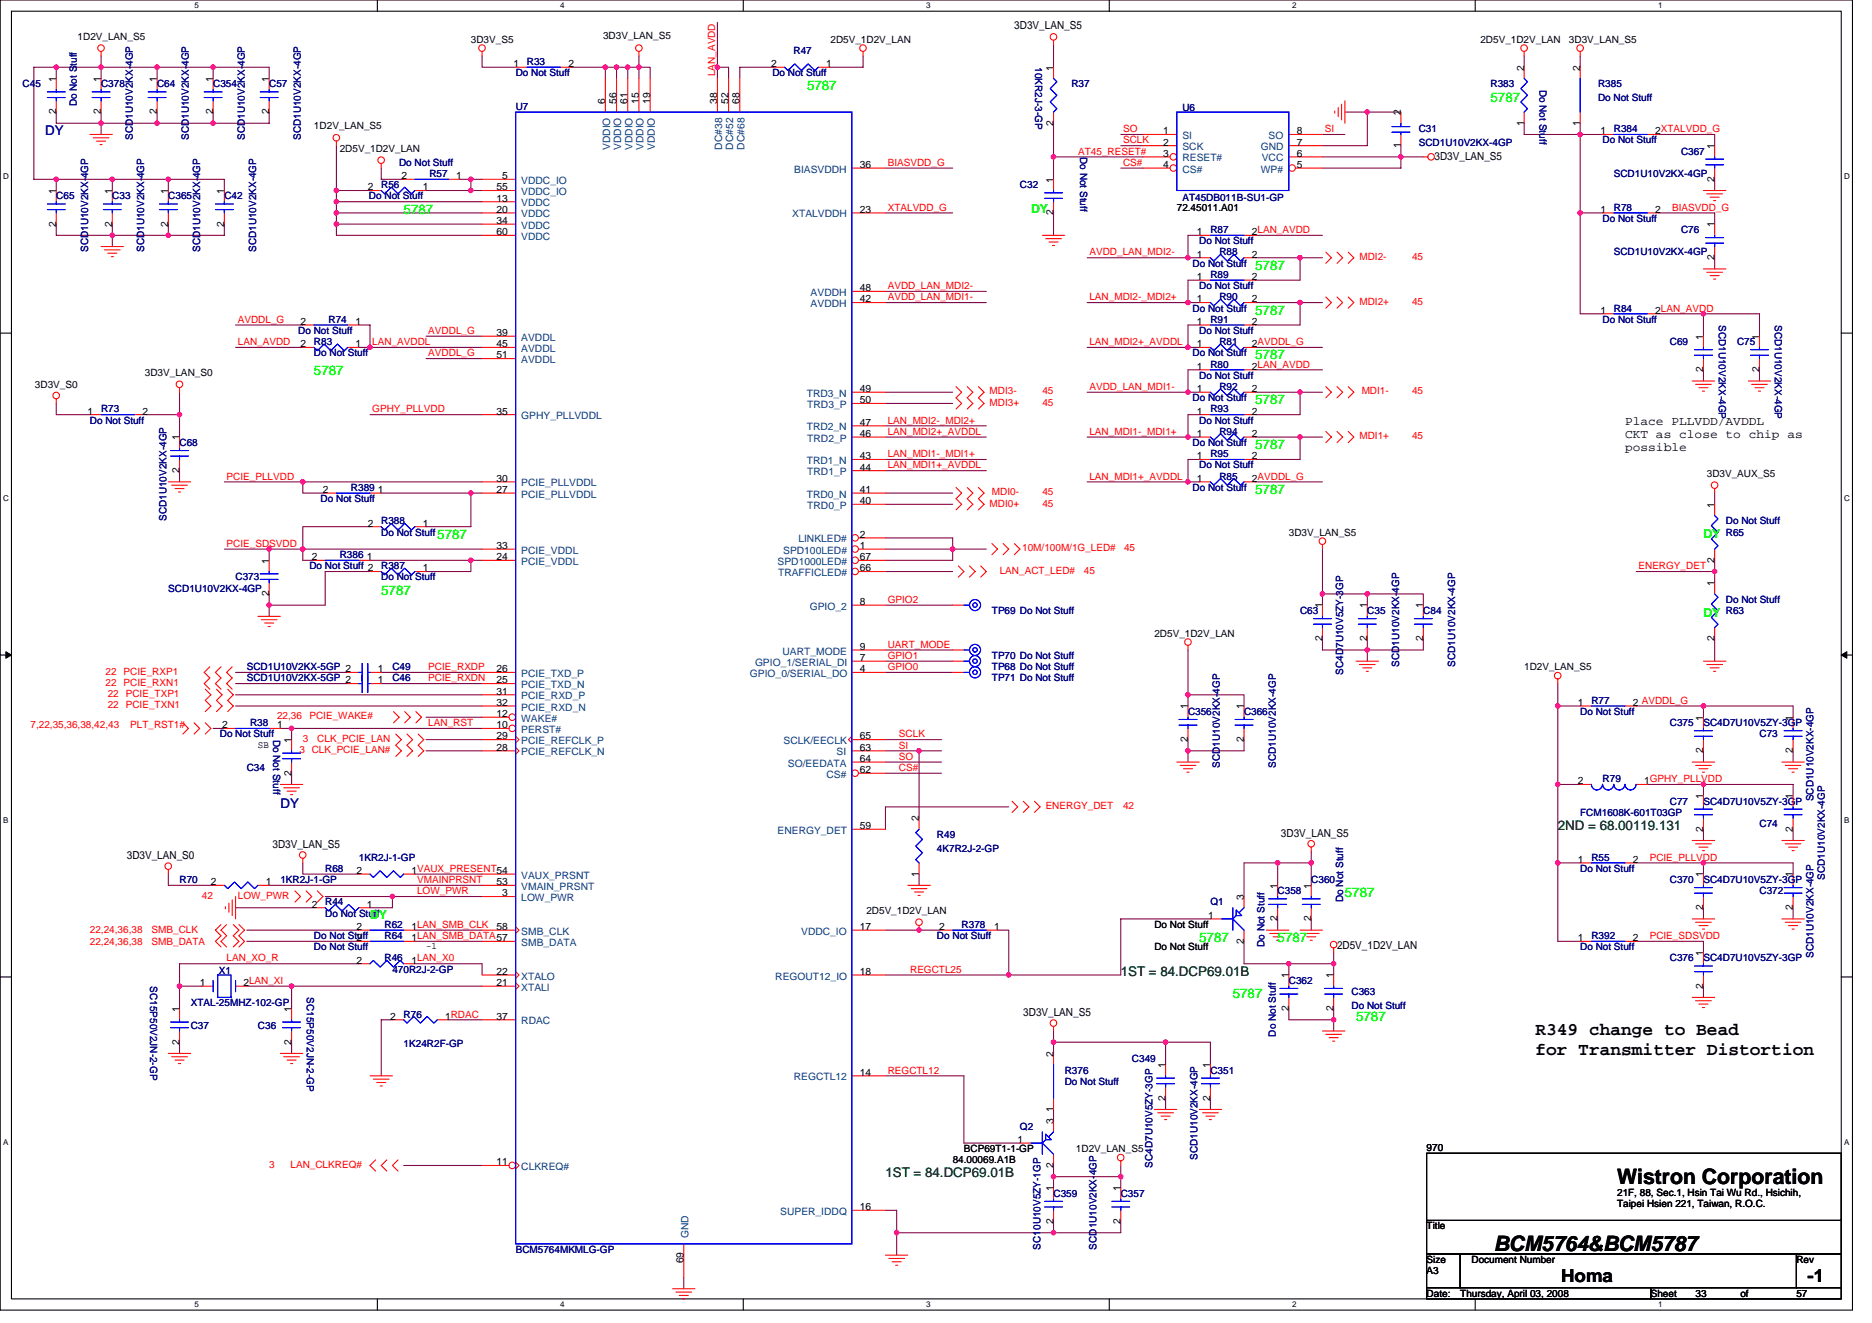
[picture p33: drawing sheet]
<svg xmlns="http://www.w3.org/2000/svg" width="297mm" height="210mm" viewBox="0 0 297 210" stroke-linecap="round" stroke-linejoin="round" font-family="sans-serif">
<defs><g id="words">
<g font-size="3.4">
<text x="256.6" y="187.9">Wistron Corporation</text>
<text x="237" y="198.5">BCM5764&amp;BCM5787</text>
</g>
<g font-size="2.8">
<text x="243.6" y="164.1">R349 change to Bead</text>
<text x="243.6" y="167.3">for Transmitter Distortion</text>
<text x="247.7" y="203.4">Homa</text>
<text x="286.8" y="203.4">-1</text>
</g>
<g font-size="2.1" fill="#0f0">
<text x="128.1" y="14.4">5787</text>
<text x="236.5" y="16.1">5787</text>
<text x="64" y="33.9">5787</text>
<text x="199.2" y="42.8">5787</text>
<text x="199.2" y="49.9">5787</text>
<text x="49.8" y="59.5">5787</text>
<text x="199.2" y="57">5787</text>
<text x="199.2" y="64.1">5787</text>
<text x="199.2" y="71.2">5787</text>
<text x="199.2" y="78.4">5787</text>
<text x="69.4" y="85.5">5787</text>
<text x="60.5" y="94.4">5787</text>
<text x="213.4" y="142.4">5787</text>
<text x="190.3" y="149.5">5787</text>
<text x="202.7" y="149.5">5787</text>
<text x="195.6" y="158.4">5787</text>
<text x="215.2" y="161.9">5787</text>
</g>
<g font-size="2.1" fill="#0000a0">
<text x="7.2" y="21.5">DY</text>
<text x="44.5" y="128.1">DY</text>
</g>
<g font-size="2.1" fill="#008000">
<text x="247.2" y="131.7">2ND = 68.00119.131</text>
<text x="177.8" y="154.8">1ST = 84.DCP69.01B</text>
<text x="140.5" y="186.8">1ST = 84.DCP69.01B</text>
</g>
<g font-size="1.9" fill="#00ff40">
<text x="163.6" y="33.8">DY</text>
<text x="270.3" y="85.4">DY</text>
<text x="270.3" y="97.8">DY</text>
<text x="58.7" y="145.8">DY</text>
</g>
<g font-size="1.9">
<text x="257.8" y="67.4">Place PLLVDD/AVDDL</text>
<text x="257.8" y="69.4">CKT as close to chip as</text>
<text x="257.8" y="71.5">possible</text>
</g>
<g font-size="1.8">
<text x="160.9" y="4.6">3D3V_LAN_S5</text>
<text x="227.6" y="25.4">3D3V_LAN_S5</text>
<text x="20.1" y="136.3">3D3V_LAN_S0</text>
<text x="43.2" y="134.6">3D3V_LAN_S5</text>
<text x="203.3" y="132.8">3D3V_LAN_S5</text>
<text x="212.2" y="150.6">2D5V_1D2V_LAN</text>
<text x="162.4" y="161.2">3D3V_LAN_S5</text>
</g>
<g font-size="1.6">
<text x="12.3" y="6.4">1D2V_LAN_S5</text>
<text x="74.7" y="6.8">3D3V_S5</text>
<text x="81.5" y="10.6">1</text>
<text x="90.2" y="10.6">2</text>
<text x="95.7" y="6.2">3D3V_LAN_S5</text>
<text x="122.4" y="10.6">2</text>
<text x="131.1" y="10.6">1</text>
<text x="131.8" y="6.8">2D5V_1D2V_LAN</text>
<text x="167.1" y="11.2" transform="rotate(-90 167.1 11.2)">1</text>
<text x="234.9" y="6.8">2D5V_1D2V_LAN</text>
<text x="241.8" y="11.2" transform="rotate(-90 241.8 11.2)">2</text>
<text x="249" y="6.8">3D3V_LAN_S5</text>
<text x="250.7" y="11.2" transform="rotate(-90 250.7 11.2)">2</text>
<text x="8.9" y="13" transform="rotate(-90 8.9 13)">1</text>
<text x="16" y="13" transform="rotate(-90 16 13)">1</text>
<text x="24.9" y="13" transform="rotate(-90 24.9 13)">1</text>
<text x="33.8" y="13" transform="rotate(-90 33.8 13)">1</text>
<text x="42.7" y="13" transform="rotate(-90 42.7 13)">1</text>
<text x="96" y="16.5" transform="rotate(-90 96 16.5)">6</text>
<text x="97.8" y="16.5" transform="rotate(-90 97.8 16.5)">56</text>
<text x="99.6" y="16.5" transform="rotate(-90 99.6 16.5)">61</text>
<text x="101.4" y="16.5" transform="rotate(-90 101.4 16.5)">15</text>
<text x="103.1" y="16.5" transform="rotate(-90 103.1 16.5)">19</text>
<text x="113.8" y="16.5" transform="rotate(-90 113.8 16.5)">38</text>
<text x="115.6" y="16.5" transform="rotate(-90 115.6 16.5)">52</text>
<text x="117.4" y="16.5" transform="rotate(-90 117.4 16.5)">68</text>
<text x="8.9" y="18.2" transform="rotate(-90 8.9 18.2)">2</text>
<text x="16" y="18.2" transform="rotate(-90 16 18.2)">2</text>
<text x="24.9" y="18.2" transform="rotate(-90 24.9 18.2)">2</text>
<text x="33.8" y="18.2" transform="rotate(-90 33.8 18.2)">2</text>
<text x="42.7" y="18.2" transform="rotate(-90 42.7 18.2)">2</text>
<text x="49.8" y="20.4">1D2V_LAN_S5</text>
<text x="167.1" y="19.9" transform="rotate(-90 167.1 19.9)">2</text>
<text x="184.6" y="21.3">1</text>
<text x="184.6" y="23.1">2</text>
<text x="205.8" y="23.1">7</text>
<text x="205.8" y="21.3">8</text>
<text x="222.3" y="23.5" transform="rotate(-90 222.3 23.5)">1</text>
<text x="222.3" y="18.3" transform="rotate(-90 222.3 18.3)">2</text>
<text x="241.8" y="19.9" transform="rotate(-90 241.8 19.9)">1</text>
<text x="250.7" y="19.9" transform="rotate(-90 250.7 19.9)">1</text>
<text x="253.9" y="21.3">1</text>
<text x="262.7" y="21.3">2XTALVDD_G</text>
<text x="272.1" y="23.6" transform="rotate(-90 272.1 23.6)">1</text>
<text x="53.9" y="24.2">2D5V_1D2V_LAN</text>
<text x="63.7" y="28.4">2</text>
<text x="72.4" y="28.4">1</text>
<text x="79.7" y="28.4">5</text>
<text x="136.4" y="26.6">36</text>
<text x="167.1" y="29" transform="rotate(-90 167.1 29)">1</text>
<text x="184.6" y="24.9">3</text>
<text x="184.6" y="26.6">4</text>
<text x="205.8" y="24.9">6</text>
<text x="205.8" y="26.6">5</text>
<text x="272.1" y="28.8" transform="rotate(-90 272.1 28.8)">2</text>
<text x="8.9" y="35.9" transform="rotate(-90 8.9 35.9)">2</text>
<text x="8.9" y="30.8" transform="rotate(-90 8.9 30.8)">1</text>
<text x="17.8" y="35.9" transform="rotate(-90 17.8 35.9)">2</text>
<text x="17.8" y="30.8" transform="rotate(-90 17.8 30.8)">1</text>
<text x="26.7" y="35.9" transform="rotate(-90 26.7 35.9)">2</text>
<text x="26.7" y="30.8" transform="rotate(-90 26.7 30.8)">1</text>
<text x="35.6" y="35.9" transform="rotate(-90 35.6 35.9)">2</text>
<text x="35.6" y="30.8" transform="rotate(-90 35.6 30.8)">1</text>
<text x="58.4" y="30.2">2</text>
<text x="67.1" y="30.2">1</text>
<text x="78.8" y="32">13</text>
<text x="78.8" y="33.8">20</text>
<text x="78.8" y="35.5">34</text>
<text x="78.8" y="30.2">55</text>
<text x="136.4" y="33.8">23</text>
<text x="167.1" y="34.2" transform="rotate(-90 167.1 34.2)">2</text>
<text x="186.7" y="33.4">72.45011.A01</text>
<text x="253.9" y="33.8">1</text>
<text x="262.7" y="33.8">2</text>
<text x="78.8" y="37.3">60</text>
<text x="189.9" y="37.3">1</text>
<text x="189.9" y="40.9">1</text>
<text x="198.6" y="37.3">2LAN_AVDD</text>
<text x="198.6" y="40.9">2</text>
<text x="272.1" y="41.3" transform="rotate(-90 272.1 41.3)">2</text>
<text x="272.1" y="36.1" transform="rotate(-90 272.1 36.1)">1</text>
<text x="136.4" y="48">42</text>
<text x="136.4" y="46.2">48</text>
<text x="189.9" y="48">1</text>
<text x="189.9" y="44.4">1</text>
<text x="198.6" y="48">2</text>
<text x="198.6" y="44.4">2</text>
<text x="47.7" y="51.5">2</text>
<text x="56.4" y="51.5">1</text>
<text x="78.8" y="53.3">39</text>
<text x="189.9" y="51.5">1</text>
<text x="198.6" y="51.5">2</text>
<text x="253.9" y="49.8">1</text>
<text x="262.7" y="49.8">2LAN_AVDD</text>
<text x="270.3" y="53.9" transform="rotate(-90 270.3 53.9)">1</text>
<text x="279.2" y="53.9" transform="rotate(-90 279.2 53.9)">1</text>
<text x="23" y="59.7">3D3V_LAN_S0</text>
<text x="47.7" y="55.1">2</text>
<text x="56.4" y="55.1">1</text>
<text x="78.8" y="55.1">45</text>
<text x="78.8" y="56.9">51</text>
<text x="189.9" y="55.1">1</text>
<text x="189.9" y="58.7">1</text>
<text x="198.6" y="55.1">2AVDDL_G</text>
<text x="198.6" y="58.7">2LAN_AVDD</text>
<text x="270.3" y="59.1" transform="rotate(-90 270.3 59.1)">2</text>
<text x="279.2" y="59.1" transform="rotate(-90 279.2 59.1)">2</text>
<text x="5.5" y="61.5">3D3V_S0</text>
<text x="13.9" y="65.8">1</text>
<text x="22.6" y="65.8">2</text>
<text x="78.8" y="65.8">35</text>
<text x="136.4" y="64">50</text>
<text x="136.4" y="62.2">49</text>
<text x="189.9" y="65.8">1</text>
<text x="189.9" y="62.2">1</text>
<text x="198.6" y="65.8">2</text>
<text x="198.6" y="62.2">2</text>
<text x="28.5" y="69.9" transform="rotate(-90 28.5 69.9)">1</text>
<text x="136.4" y="69.3">46</text>
<text x="136.4" y="67.5">47</text>
<text x="189.9" y="69.3">1</text>
<text x="198.6" y="69.3">2</text>
<text x="28.5" y="75.1" transform="rotate(-90 28.5 75.1)">2</text>
<text x="78.8" y="76.4">30</text>
<text x="136.4" y="74.7">44</text>
<text x="136.4" y="72.9">43</text>
<text x="189.9" y="72.9">1</text>
<text x="189.9" y="76.4">1</text>
<text x="198.6" y="72.9">2</text>
<text x="198.6" y="76.4">2AVDDL_G</text>
<text x="270.8" y="75.7">3D3V_AUX_S5</text>
<text x="51.2" y="78.2">2</text>
<text x="58.4" y="83.5">2</text>
<text x="60" y="78.2">1</text>
<text x="67.1" y="83.5">1</text>
<text x="78.8" y="78.2">27</text>
<text x="136.4" y="80">40</text>
<text x="136.4" y="78.2">41</text>
<text x="272.1" y="80.5" transform="rotate(-90 272.1 80.5)">1</text>
<text x="42.7" y="89.4" transform="rotate(-90 42.7 89.4)">1</text>
<text x="49.5" y="88.9">2</text>
<text x="58.2" y="88.9">1</text>
<text x="78.8" y="88.9">24</text>
<text x="78.8" y="87.1">33</text>
<text x="136.4" y="87.1">1</text>
<text x="136.4" y="85.3">2</text>
<text x="136.4" y="88.9">67</text>
<text x="204.5" y="85">3D3V_LAN_S5</text>
<text x="272.1" y="89.3" transform="rotate(-90 272.1 89.3)">2</text>
<text x="42.7" y="94.6" transform="rotate(-90 42.7 94.6)">2</text>
<text x="67.1" y="90.7">1</text>
<text x="136.4" y="96">8</text>
<text x="136.4" y="90.7">66</text>
<text x="272.1" y="93" transform="rotate(-90 272.1 93)">1</text>
<text x="183.2" y="101">2D5V_1D2V_LAN</text>
<text x="209.8" y="101.7" transform="rotate(-90 209.8 101.7)">2</text>
<text x="209.8" y="96.5" transform="rotate(-90 209.8 96.5)">1</text>
<text x="216.9" y="101.7" transform="rotate(-90 216.9 101.7)">2</text>
<text x="216.9" y="96.5" transform="rotate(-90 216.9 96.5)">1</text>
<text x="225.8" y="101.7" transform="rotate(-90 225.8 101.7)">2</text>
<text x="225.8" y="96.5" transform="rotate(-90 225.8 96.5)">1</text>
<text x="272.1" y="101.7" transform="rotate(-90 272.1 101.7)">2</text>
<text x="60" y="106.7">1</text>
<text x="78.8" y="106.7">26</text>
<text x="136.4" y="103.1">9</text>
<text x="136.4" y="106.7">4</text>
<text x="136.4" y="104.9">7</text>
<text x="241.8" y="106.3">1D2V_LAN_S5</text>
<text x="60" y="108.4">1</text>
<text x="78.8" y="113.8">12</text>
<text x="78.8" y="108.4">25</text>
<text x="78.8" y="110.2">31</text>
<text x="78.8" y="112">32</text>
<text x="188.5" y="112.5" transform="rotate(-90 188.5 112.5)">1</text>
<text x="197.4" y="112.5" transform="rotate(-90 197.4 112.5)">1</text>
<text x="250.4" y="112">1</text>
<text x="259.1" y="112">2 AVDDL_G</text>
<text x="35.2" y="115.5">2</text>
<text x="40.9" y="118.6">SB</text>
<text x="44" y="115.5">1</text>
<text x="46.2" y="117.9" transform="rotate(-90 46.2 117.9)">1</text>
<text x="78.8" y="115.5">10</text>
<text x="78.8" y="119.1">28</text>
<text x="78.8" y="117.3">29</text>
<text x="136.4" y="117.3">65</text>
<text x="136.4" y="119.1">63</text>
<text x="188.5" y="117.7" transform="rotate(-90 188.5 117.7)">2</text>
<text x="197.4" y="117.7" transform="rotate(-90 197.4 117.7)">2</text>
<text x="270.3" y="119.5" transform="rotate(-90 270.3 119.5)">2</text>
<text x="270.3" y="114.3" transform="rotate(-90 270.3 114.3)">1</text>
<text x="284.5" y="119.5" transform="rotate(-90 284.5 119.5)">2</text>
<text x="284.5" y="114.3" transform="rotate(-90 284.5 114.3)">1</text>
<text x="46.2" y="123.1" transform="rotate(-90 46.2 123.1)">2</text>
<text x="136.4" y="120.9">64</text>
<text x="136.4" y="122.7">62</text>
<text x="250.4" y="124.4">2</text>
<text x="260.9" y="124.4">1GPHY_PLLVDD</text>
<text x="136.4" y="131.6">59</text>
<text x="145.8" y="130.3" transform="rotate(-90 145.8 130.3)">2</text>
<text x="270.3" y="132" transform="rotate(-90 270.3 132)">2</text>
<text x="270.3" y="126.8" transform="rotate(-90 270.3 126.8)">1</text>
<text x="284.5" y="132" transform="rotate(-90 284.5 132)">2</text>
<text x="284.5" y="126.8" transform="rotate(-90 284.5 126.8)">1</text>
<text x="250.4" y="136.9">1</text>
<text x="259.1" y="136.9">2</text>
<text x="33.5" y="140.4">2</text>
<text x="42.2" y="140.4">1</text>
<text x="49.5" y="144">2</text>
<text x="56.6" y="138.7">2</text>
<text x="58.2" y="144">1</text>
<text x="65.3" y="138.7">1VAUX_PRESENT54</text>
<text x="78.8" y="140.4">53</text>
<text x="79.7" y="142.2">3</text>
<text x="145.8" y="139.1" transform="rotate(-90 145.8 139.1)">1</text>
<text x="197.4" y="142.8" transform="rotate(-90 197.4 142.8)">3</text>
<text x="202.7" y="141" transform="rotate(-90 202.7 141)">1</text>
<text x="208" y="141" transform="rotate(-90 208 141)">1</text>
<text x="270.3" y="139.2" transform="rotate(-90 270.3 139.2)">1</text>
<text x="284.5" y="139.2" transform="rotate(-90 284.5 139.2)">1</text>
<text x="56.6" y="147.6">2</text>
<text x="56.6" y="149.3">2</text>
<text x="65.3" y="147.6">1LAN_SMB_CLK</text>
<text x="65.3" y="149.3">1LAN_SMB_DATA57</text>
<text x="78.8" y="147.6">58</text>
<text x="136.4" y="147.6">17</text>
<text x="137.5" y="145.1">2D5V_1D2V_LAN</text>
<text x="149" y="147.6">2</text>
<text x="157.8" y="147.6">1</text>
<text x="183.2" y="147.2">Do Not Stuff</text>
<text x="191.7" y="145.8">1</text>
<text x="197.4" y="149.7" transform="rotate(-90 197.4 149.7)">2</text>
<text x="202.7" y="146.2" transform="rotate(-90 202.7 146.2)">2</text>
<text x="208" y="146.2" transform="rotate(-90 208 146.2)">2</text>
<text x="250.4" y="149.3">1</text>
<text x="259.1" y="149.3">2</text>
<text x="270.3" y="144.4" transform="rotate(-90 270.3 144.4)">2</text>
<text x="284.5" y="144.4" transform="rotate(-90 284.5 144.4)">2</text>
<text x="56.6" y="152.9">2</text>
<text x="65.3" y="152.9">1LAN_X0</text>
<text x="67.6" y="150.6">-1</text>
<text x="78.8" y="154.7">22</text>
<text x="136.4" y="154.7">18</text>
<text x="183.2" y="150.8">Do Not Stuff</text>
<text x="204.5" y="155.2" transform="rotate(-90 204.5 155.2)">1</text>
<text x="211.6" y="155.2" transform="rotate(-90 211.6 155.2)">1</text>
<text x="270.3" y="151.7" transform="rotate(-90 270.3 151.7)">1</text>
<text x="28.5" y="160.5" transform="rotate(-90 28.5 160.5)">1</text>
<text x="31.7" y="156.4">1</text>
<text x="38.6" y="156.4">2LAN_XI</text>
<text x="46.2" y="160.5" transform="rotate(-90 46.2 160.5)">1</text>
<text x="61.9" y="161.8">2</text>
<text x="70.6" y="161.8">1RDAC</text>
<text x="78.8" y="156.4">21</text>
<text x="78.8" y="161.8">37</text>
<text x="204.5" y="160.4" transform="rotate(-90 204.5 160.4)">2</text>
<text x="211.6" y="160.4" transform="rotate(-90 211.6 160.4)">2</text>
<text x="270.3" y="156.8" transform="rotate(-90 270.3 156.8)">2</text>
<text x="28.5" y="165.7" transform="rotate(-90 28.5 165.7)">2</text>
<text x="46.2" y="165.7" transform="rotate(-90 46.2 165.7)">2</text>
<text x="167.1" y="167.7" transform="rotate(-90 167.1 167.7)">2</text>
<text x="136.4" y="170.7">14</text>
<text x="184.9" y="169.4" transform="rotate(-90 184.9 169.4)">1</text>
<text x="192" y="169.4" transform="rotate(-90 192 169.4)">1</text>
<text x="167.1" y="178.3" transform="rotate(-90 167.1 178.3)">3</text>
<text x="167.1" y="176.4" transform="rotate(-90 167.1 176.4)">1</text>
<text x="184.9" y="174.6" transform="rotate(-90 184.9 174.6)">2</text>
<text x="192" y="174.6" transform="rotate(-90 192 174.6)">2</text>
<text x="78.8" y="184.9">11</text>
<text x="151.2" y="184.6">84.00069.A1B</text>
<text x="152.9" y="182.8">BCP69T1-1-GP</text>
<text x="161.5" y="181.3">1</text>
<text x="167.1" y="185.3" transform="rotate(-90 167.1 185.3)">2</text>
<text x="170.7" y="182.8">1D2V_LAN_S5</text>
<text x="226.4" y="182.6">970</text>
<text x="167.1" y="189" transform="rotate(-90 167.1 189)">1</text>
<text x="177.8" y="189" transform="rotate(-90 177.8 189)">1</text>
<text x="256.6" y="189.7">21F, 88, Sec.1, Hsin Tai Wu Rd., Hsichih,</text>
<text x="256.6" y="191.5">Taipei Hsien 221, Taiwan, R.O.C.</text>
<text x="136.4" y="192">16</text>
<text x="167.1" y="194.2" transform="rotate(-90 167.1 194.2)">2</text>
<text x="177.8" y="194.2" transform="rotate(-90 177.8 194.2)">2</text>
<text x="226.4" y="195.1">Title</text>
<text x="108.5" y="200.4" transform="rotate(-90 108.5 200.4)">69</text>
<text x="226.4" y="202.2">A3</text>
<text x="226.4" y="200.4">Size</text>
<text x="233.5" y="200.4">Document Number</text>
<text x="285" y="200.4">Rev</text>
<text x="226.4" y="205.7">Date:</text>
<text x="231.7" y="205.7">Thursday, April 03, 2008</text>
<text x="261.9" y="205.7">Sheet</text>
<text x="269" y="205.7">33</text>
<text x="276.2" y="205.7">of</text>
<text x="285" y="205.7">57</text>
</g>
<g font-size="1.6" fill="#000080">
<text x="83.6" y="10.3">R33</text>
<text x="125.9" y="8.5">R47</text>
<text x="164.3" y="10.7" transform="rotate(90 164.3 10.7)">10KR2J-3-GP</text>
<text x="3.6" y="13.9">C45</text>
<text x="12.2" y="16.9" transform="rotate(-90 12.2 16.9)">Do Not Stuff</text>
<text x="16" y="13.9">C378</text>
<text x="24.9" y="13.9">C64</text>
<text x="33.8" y="13.9">C354</text>
<text x="42.7" y="13.9">C57</text>
<text x="81.8" y="12.1">Do Not Stuff</text>
<text x="81.8" y="17.4">U7</text>
<text x="122.6" y="12.1">Do Not Stuff</text>
<text x="170" y="13.9">R37</text>
<text x="187.6" y="17.6">U6</text>
<text x="236.5" y="13.9">R383</text>
<text x="244.3" y="14.2" transform="rotate(90 244.3 14.2)">Do Not Stuff</text>
<text x="253.6" y="13.9">R385</text>
<text x="253.6" y="16">Do Not Stuff</text>
<text x="21.1" y="22.2" transform="rotate(-90 21.1 22.2)">SCD1U10V2KX-4GP</text>
<text x="30" y="22.2" transform="rotate(-90 30 22.2)">SCD1U10V2KX-4GP</text>
<text x="38.9" y="22.2" transform="rotate(-90 38.9 22.2)">SCD1U10V2KX-4GP</text>
<text x="47.7" y="22.2" transform="rotate(-90 47.7 22.2)">SCD1U10V2KX-4GP</text>
<text x="225.1" y="21">C31</text>
<text x="225.1" y="23.1">SCD1U10V2KX-4GP</text>
<text x="254.3" y="22.8">Do Not Stuff</text>
<text x="256.1" y="21">R384</text>
<text x="60.5" y="29.9">R56</text>
<text x="63.3" y="26.3">Do Not Stuff</text>
<text x="68.1" y="28.1">R57</text>
<text x="161.8" y="29.9">C32</text>
<text x="171.4" y="24.9" transform="rotate(90 171.4 24.9)">Do Not Stuff</text>
<text x="256.1" y="28.1">SCD1U10V2KX-4GP</text>
<text x="266.7" y="24.5">C367</text>
<text x="8.9" y="31.6">C65</text>
<text x="17.8" y="31.6">C33</text>
<text x="26.7" y="31.6">C365</text>
<text x="35.6" y="31.6">C42</text>
<text x="58.5" y="31.6">Do Not Stuff</text>
<text x="187.6" y="31.8">AT45DB011B-SU1-GP</text>
<text x="254.3" y="35.2">Do Not Stuff</text>
<text x="256.1" y="33.4">R78</text>
<text x="14" y="40" transform="rotate(-90 14 40)">SCD1U10V2KX-4GP</text>
<text x="22.9" y="40" transform="rotate(-90 22.9 40)">SCD1U10V2KX-4GP</text>
<text x="31.7" y="40" transform="rotate(-90 31.7 40)">SCD1U10V2KX-4GP</text>
<text x="40.6" y="40" transform="rotate(-90 40.6 40)">SCD1U10V2KX-4GP</text>
<text x="190.3" y="38.8">Do Not Stuff</text>
<text x="192.1" y="37">R87</text>
<text x="193.5" y="40.5">R88</text>
<text x="256.1" y="40.5">SCD1U10V2KX-4GP</text>
<text x="266.7" y="37">C76</text>
<text x="189.2" y="42.3">Do Not Stuff</text>
<text x="190.3" y="45.9">Do Not Stuff</text>
<text x="192.1" y="44.1">R89</text>
<text x="193.5" y="47.6">R90</text>
<text x="47.3" y="53">Do Not Stuff</text>
<text x="52.1" y="51.2">R74</text>
<text x="189.2" y="49.4">Do Not Stuff</text>
<text x="190.3" y="53">Do Not Stuff</text>
<text x="192.1" y="51.2">R91</text>
<text x="254.3" y="51.2">Do Not Stuff</text>
<text x="256.1" y="49.4">R84</text>
<text x="272.7" y="51.6" transform="rotate(90 272.7 51.6)">SCD1U10V2KX-4GP</text>
<text x="281.6" y="51.6" transform="rotate(90 281.6 51.6)">SCD1U10V2KX-4GP</text>
<text x="49.8" y="54.8">R83</text>
<text x="49.8" y="56.5">Do Not Stuff</text>
<text x="189.2" y="56.5">Do Not Stuff</text>
<text x="192.1" y="58.3">R80</text>
<text x="193.5" y="54.8">R81</text>
<text x="265" y="54.8">C69</text>
<text x="275.6" y="54.8">C75</text>
<text x="16" y="65.4">R73</text>
<text x="189.2" y="63.6">Do Not Stuff</text>
<text x="190.3" y="60.1">Do Not Stuff</text>
<text x="192.1" y="65.4">R93</text>
<text x="193.5" y="61.9">R92</text>
<text x="14.3" y="67.2">Do Not Stuff</text>
<text x="28.5" y="70.8">C68</text>
<text x="189.2" y="70.8">Do Not Stuff</text>
<text x="190.3" y="67.2">Do Not Stuff</text>
<text x="193.5" y="69">R94</text>
<text x="55.7" y="77.9">R389</text>
<text x="189.2" y="77.9">Do Not Stuff</text>
<text x="190.3" y="74.3">Do Not Stuff</text>
<text x="192.1" y="72.5">R95</text>
<text x="193.5" y="76.1">R85</text>
<text x="26.4" y="82.7" transform="rotate(-90 26.4 82.7)">SCD1U10V2KX-4GP</text>
<text x="50.9" y="79.7">Do Not Stuff</text>
<text x="60.5" y="83.2">R388</text>
<text x="273.9" y="83.2">Do Not Stuff</text>
<text x="53.9" y="88.5">R386</text>
<text x="60.5" y="85">Do Not Stuff</text>
<text x="273.9" y="85">R65</text>
<text x="26.7" y="93.9">SCD1U10V2KX-4GP</text>
<text x="37.4" y="92.1">C373</text>
<text x="49.1" y="90.3">Do Not Stuff 2</text>
<text x="60.5" y="90.3">R387</text>
<text x="60.5" y="92.1">Do Not Stuff</text>
<text x="273.9" y="95.7">Do Not Stuff</text>
<text x="157.4" y="97.4">TP69 Do Not Stuff</text>
<text x="206.3" y="97.4">C63</text>
<text x="217" y="97.4">C35</text>
<text x="225.8" y="97.4">C84</text>
<text x="273.9" y="97.4">R63</text>
<text x="39.2" y="106.3">SCD1U10V2KX-5GP 2</text>
<text x="62.3" y="106.3">C49</text>
<text x="157.4" y="104.5">TP70 Do Not Stuff</text>
<text x="157.4" y="106.3">TP68 Do Not Stuff</text>
<text x="213.1" y="107" transform="rotate(-90 213.1 107)">SC4D7U10V5ZY-3GP</text>
<text x="222" y="105.8" transform="rotate(-90 222 105.8)">SCD1U10V2KX-4GP</text>
<text x="230.9" y="105.8" transform="rotate(-90 230.9 105.8)">SCD1U10V2KX-4GP</text>
<text x="39.2" y="108.1">SCD1U10V2KX-5GP 2</text>
<text x="62.3" y="108.1">C46</text>
<text x="157.4" y="108.1">TP71 Do Not Stuff</text>
<text x="188.5" y="113.4">C356</text>
<text x="197.4" y="113.4">C366</text>
<text x="250.7" y="113.4">Do Not Stuff</text>
<text x="252.5" y="111.7">R77</text>
<text x="34.9" y="117">Do Not Stuff</text>
<text x="39.7" y="115.2">R38</text>
<text x="43.4" y="117.3" transform="rotate(90 43.4 117.3)">Do Not Stuff</text>
<text x="265" y="115.2">C375</text>
<text x="270.3" y="115.2">SC4D7U10V5ZY-3GP</text>
<text x="279.2" y="117">C73</text>
<text x="39.2" y="122.3">C34</text>
<text x="193.5" y="121.8" transform="rotate(-90 193.5 121.8)">SCD1U10V2KX-4GP</text>
<text x="202.4" y="121.8" transform="rotate(-90 202.4 121.8)">SCD1U10V2KX-4GP</text>
<text x="254.3" y="124.1">R79</text>
<text x="250.7" y="129.4">FCM1608K-601T03GP</text>
<text x="265" y="127.7">C77</text>
<text x="270.3" y="127.7">SC4D7U10V5ZY-3GP</text>
<text x="279.2" y="131.2">C74</text>
<text x="287.8" y="127.1" transform="rotate(-90 287.8 127.1)">SCD1U10V2KX-4GP</text>
<text x="56.9" y="136.5">1KR2J-1-GP</text>
<text x="148.7" y="133">R49</text>
<text x="148.7" y="135.1">4K7R2J-2-GP</text>
<text x="252.5" y="136.5">R55</text>
<text x="28.5" y="140.1">R70</text>
<text x="44.5" y="140.1">1KR2J-1-GP</text>
<text x="51.6" y="138.3">R68</text>
<text x="51.6" y="143.7">R44</text>
<text x="192.1" y="143.7">Q1</text>
<text x="202.7" y="141.9">C358</text>
<text x="208.1" y="140.1">C360</text>
<text x="213.1" y="143.1" transform="rotate(-90 213.1 143.1)">Do Not Stuff</text>
<text x="250.7" y="138.3">Do Not Stuff</text>
<text x="265" y="140.1">C370</text>
<text x="270.3" y="140.1">SC4D7U10V5ZY-3GP</text>
<text x="279.2" y="141.9">C372</text>
<text x="289.6" y="139.6" transform="rotate(-90 289.6 139.6)">SCD1U10V2KX-4GP</text>
<text x="49.8" y="149">Do Not Stuff</text>
<text x="51.6" y="145.4">Do Not Stuff</text>
<text x="61" y="147.2">R62</text>
<text x="61" y="149">R64</text>
<text x="148.7" y="149">Do Not Stuff</text>
<text x="152.6" y="147.2">R378</text>
<text x="252.5" y="149">R392</text>
<text x="34.7" y="154.5">X1</text>
<text x="49.8" y="150.8">Do Not Stuff</text>
<text x="61" y="152.5">R46</text>
<text x="62.3" y="154.3">470R2J-2-GP</text>
<text x="200.7" y="150.2" transform="rotate(-90 200.7 150.2)">Do Not Stuff</text>
<text x="250.7" y="150.8">Do Not Stuff</text>
<text x="265" y="152.5">C376</text>
<text x="270.3" y="152.5">SC4D7U10V5ZY-3GP</text>
<text x="287.8" y="152" transform="rotate(-90 287.8 152)">SCD1U10V2KX-4GP</text>
<text x="23.8" y="156.5" transform="rotate(90 23.8 156.5)">SC15P50V2JN-2-GP</text>
<text x="30.3" y="159.7">XTAL-25MHZ-102-GP</text>
<text x="48.7" y="158.2" transform="rotate(90 48.7 158.2)">SC15P50V2JN-2-GP</text>
<text x="64" y="161.4">R76</text>
<text x="204.5" y="156.1">C362</text>
<text x="214.5" y="157.9">C363</text>
<text x="214.5" y="160">Do Not Stuff</text>
<text x="30.3" y="163.2">C37</text>
<text x="40.9" y="163.2">C36</text>
<text x="64" y="166.1">1K24R2F-GP</text>
<text x="202.4" y="164.5" transform="rotate(-90 202.4 164.5)">Do Not Stuff</text>
<text x="168.9" y="170.3">R376</text>
<text x="168.9" y="172.1">Do Not Stuff</text>
<text x="179.6" y="168.6">C349</text>
<text x="192.1" y="170.3">C351</text>
<text x="161.8" y="179.2">Q2</text>
<text x="182.9" y="185.3" transform="rotate(-90 182.9 185.3)">SC4D7U10V5ZY-3GP</text>
<text x="190" y="184" transform="rotate(-90 190 184)">SCD1U10V2KX-4GP</text>
<text x="167.2" y="189.9">C359</text>
<text x="177.8" y="189.9">C357</text>
<text x="81.8" y="198.8">BCM5764MKMLG-GP</text>
<text x="165.1" y="198.2" transform="rotate(-90 165.1 198.2)">SC10U10V5ZY-1GP</text>
<text x="174" y="198.2" transform="rotate(-90 174 198.2)">SCD1U10V2KX-4GP</text>
</g>
<g font-size="1.6" fill="#f00">
<text x="113.5" y="12.1" transform="rotate(-90 113.5 12.1)">LAN_AVDD</text>
<text x="178.2" y="22.8">SCLK</text>
<text x="178.2" y="21">SO</text>
<text x="210.2" y="21">SI</text>
<text x="140.9" y="26.3">BIASVDD_G</text>
<text x="171.1" y="24.5">AT45_RESET#</text>
<text x="178.2" y="26.3">CS#</text>
<text x="140.9" y="33.4">XTALVDD_G</text>
<text x="265.3" y="33.4">BIASVDD_G</text>
<text x="172.9" y="40.5">AVDD_LAN_MDI2-</text>
<text x="215.7" y="41.3">MDI2-</text>
<text x="224.1" y="41.3">45</text>
<text x="140.9" y="45.9">AVDD_LAN_MDI2-</text>
<text x="140.9" y="47.6">AVDD_LAN_MDI1-</text>
<text x="172.9" y="47.6">LAN_MDI2-_MDI2+</text>
<text x="37.7" y="51.2">AVDDL_G</text>
<text x="68" y="53">AVDDL_G</text>
<text x="215.7" y="48.4">MDI2+</text>
<text x="224.1" y="48.4">45</text>
<text x="37.7" y="54.8">LAN_AVDD</text>
<text x="59.1" y="54.8">LAN_AVDDL</text>
<text x="68" y="56.5">AVDDL_G</text>
<text x="172.9" y="54.8">LAN_MDI2+_AVDDL</text>
<text x="59.1" y="65.4">GPHY_PLLVDD</text>
<text x="157" y="62.6">MDI3-</text>
<text x="157" y="64.4">MDI3+</text>
<text x="165.4" y="62.6">45</text>
<text x="165.4" y="64.4">45</text>
<text x="172.9" y="61.9">AVDD_LAN_MDI1-</text>
<text x="216.1" y="62.6">MDI1-</text>
<text x="224.1" y="62.6">45</text>
<text x="140.9" y="67.2">LAN_MDI2-_MDI2+</text>
<text x="140.9" y="69">LAN_MDI2+_AVDDL</text>
<text x="172.9" y="69">LAN_MDI1-_MDI1+</text>
<text x="215.7" y="69.7">MDI1+</text>
<text x="224.1" y="69.7">45</text>
<text x="36" y="76.1">PCIE_PLLVDD</text>
<text x="140.9" y="74.3">LAN_MDI1+_AVDDL</text>
<text x="140.9" y="72.5">LAN_MDI1-_MDI1+</text>
<text x="172.9" y="76.1">LAN_MDI1+_AVDDL</text>
<text x="157" y="80.4">MDI0+</text>
<text x="157.4" y="78.6">MDI0-</text>
<text x="165.4" y="78.6">45</text>
<text x="165.4" y="80.4">45</text>
<text x="36" y="86.8">PCIE_SDSVDD</text>
<text x="162.2" y="87.5">10M/100M/1G_LED#</text>
<text x="178.4" y="87.5">45</text>
<text x="140.9" y="95.7">GPIO2</text>
<text x="158.6" y="91">LAN_ACT_LED#</text>
<text x="172" y="91">45</text>
<text x="260" y="90.3">ENERGY_DET</text>
<text x="16.8" y="107">22 PCIE_RXP1</text>
<text x="68" y="106.3">PCIE_RXDP</text>
<text x="140.9" y="102.8">UART_MODE</text>
<text x="140.9" y="104.5">GPIO1</text>
<text x="140.9" y="106.3">GPIO0</text>
<text x="16.8" y="108.8">22 PCIE_RXN1</text>
<text x="17.1" y="112.4">22 PCIE_TXN1</text>
<text x="17.1" y="110.6">22 PCIE_TXP1</text>
<text x="68" y="108.1">PCIE_RXDN</text>
<text x="4.8" y="115.6">7,22,35,36,38,42,43</text>
<text x="20.7" y="115.6">PLT_RST1#</text>
<text x="44" y="114.2">22,36</text>
<text x="47.5" y="119.5">3 CLK_PCIE_LAN#</text>
<text x="48" y="117.7">3</text>
<text x="49.1" y="114.2">PCIE_WAKE#</text>
<text x="50.4" y="117.7">CLK_PCIE_LAN</text>
<text x="68" y="115.2">LAN_RST</text>
<text x="142.6" y="117">SCLK</text>
<text x="142.6" y="118.8">SI</text>
<text x="142.6" y="120.5">SO</text>
<text x="142.6" y="122.3">CS#</text>
<text x="165.9" y="128.4">ENERGY_DET</text>
<text x="178.2" y="128.4">42</text>
<text x="261.8" y="136.5">PCIE_PLLVDD</text>
<text x="32" y="142.6">42</text>
<text x="37.7" y="142.6">LOW_PWR</text>
<text x="66.2" y="141.9">LOW_PWR</text>
<text x="66.2" y="140.1">VMAINPRSNT</text>
<text x="14.3" y="149.9">22,24,36,38</text>
<text x="14.3" y="148.1">22,24,36,38</text>
<text x="24" y="149.9">SMB_DATA</text>
<text x="24" y="148.1">SMB_CLK</text>
<text x="261.8" y="149">PCIE_SDSVDD</text>
<text x="36" y="152.5">LAN_XO_R</text>
<text x="144.4" y="154.3">REGCTL25</text>
<text x="140.9" y="170.3">REGCTL12</text>
<text x="42.7" y="185.3">3</text>
<text x="46.1" y="185.3">LAN_CLKREQ#</text>
</g>
<g font-size="1.6" fill="#004080">
<text x="96.8" y="23.8" transform="rotate(-90 96.8 23.8)">VDDIO</text>
<text x="98.6" y="23.8" transform="rotate(-90 98.6 23.8)">VDDIO</text>
<text x="100.3" y="23.8" transform="rotate(-90 100.3 23.8)">VDDIO</text>
<text x="102.1" y="23.8" transform="rotate(-90 102.1 23.8)">VDDIO</text>
<text x="103.9" y="23.8" transform="rotate(-90 103.9 23.8)">VDDIO</text>
<text x="114.6" y="23.8" transform="rotate(-90 114.6 23.8)">DC#38</text>
<text x="116.3" y="23.8" transform="rotate(-90 116.3 23.8)">DC#52</text>
<text x="118.1" y="23.8" transform="rotate(-90 118.1 23.8)">DC#68</text>
<text x="187.6" y="22.1">SI</text>
<text x="187.6" y="23.8">SCK</text>
<text x="200" y="23.8">GND</text>
<text x="201.3" y="22.1">SO</text>
<text x="82.7" y="29.2">VDDC_IO</text>
<text x="126" y="27.4">BIASVDDH</text>
<text x="187.6" y="25.6">RESET#</text>
<text x="187.6" y="27.4">CS#</text>
<text x="200.1" y="27.4">WP#</text>
<text x="200.2" y="25.6">VCC</text>
<text x="82.7" y="32.7">VDDC</text>
<text x="82.7" y="34.5">VDDC</text>
<text x="82.7" y="30.9">VDDC_IO</text>
<text x="125.7" y="34.5">XTALVDDH</text>
<text x="82.7" y="36.3">VDDC</text>
<text x="82.7" y="38.1">VDDC</text>
<text x="128.6" y="46.9">AVDDH</text>
<text x="128.6" y="48.7">AVDDH</text>
<text x="82.7" y="54.1">AVDDL</text>
<text x="82.7" y="55.8">AVDDL</text>
<text x="82.7" y="57.6">AVDDL</text>
<text x="128" y="62.9">TRD3_N</text>
<text x="128.1" y="64.7">TRD3_P</text>
<text x="82.7" y="66.5">GPHY_PLLVDDL</text>
<text x="128" y="68.3">TRD2_N</text>
<text x="128.1" y="70.1">TRD2_P</text>
<text x="82.7" y="77.2">PCIE_PLLVDDL</text>
<text x="128" y="73.6">TRD1_N</text>
<text x="128.1" y="75.4">TRD1_P</text>
<text x="82.7" y="79">PCIE_PLLVDDL</text>
<text x="128" y="79">TRD0_N</text>
<text x="128.1" y="80.7">TRD0_P</text>
<text x="82.7" y="89.6">PCIE_VDDL</text>
<text x="82.7" y="87.8">PCIE_VDDL</text>
<text x="123.4" y="89.6">SPD1000LED#</text>
<text x="124.3" y="87.8">SPD100LED#</text>
<text x="126.7" y="86.1">LINKLED#</text>
<text x="123.5" y="91.4">TRAFFICLED#</text>
<text x="128.5" y="96.7">GPIO_2</text>
<text x="82.7" y="107.4">PCIE_TXD_P</text>
<text x="119" y="107.4">GPIO_0/SERIAL_DO</text>
<text x="119.8" y="105.6">GPIO_1/SERIAL_DI</text>
<text x="124.2" y="103.8">UART_MODE</text>
<text x="82.7" y="109.2">PCIE_TXD_N</text>
<text x="82.7" y="111">PCIE_RXD_P</text>
<text x="82.7" y="112.7">PCIE_RXD_N</text>
<text x="82.7" y="116.3">PERST#</text>
<text x="82.7" y="114.5">WAKE#</text>
<text x="82.7" y="119.8">PCIE_REFCLK_N</text>
<text x="82.7" y="118.1">PCIE_REFCLK_P</text>
<text x="124.3" y="118.1">SCLK/EECLK</text>
<text x="132.8" y="119.8">SI</text>
<text x="125" y="121.6">SO/EEDATA</text>
<text x="131.1" y="123.4">CS#</text>
<text x="123.4" y="132.3">ENERGY_DET</text>
<text x="82.7" y="143">LOW_PWR</text>
<text x="82.7" y="141.2">VMAIN_PRSNT</text>
<text x="82.7" y="139.4">VAUX_PRSNT</text>
<text x="82.7" y="148.3">SMB_CLK</text>
<text x="127.1" y="148.3">VDDC_IO</text>
<text x="82.7" y="155.4">XTALO</text>
<text x="82.7" y="150.1">SMB_DATA</text>
<text x="123" y="155.4">REGOUT12_IO</text>
<text x="82.7" y="157.2">XTALI</text>
<text x="82.7" y="162.5">RDAC</text>
<text x="126" y="171.4">REGCTL12</text>
<text x="82.7" y="185.6">CLKREQ#</text>
<text x="109.2" y="196.5" transform="rotate(-90 109.2 196.5)">GND</text>
<text x="123.8" y="192.7">SUPER_IDDQ</text>
</g>
<g font-size="1.3">
<text x="30.8" y="1.3">5</text>
<text x="88.9" y="1.3">4</text>
<text x="147" y="1.3">3</text>
<text x="205" y="1.3">2</text>
<text x="263.1" y="1.3">1</text>
<text x=".5" y="28.4">D</text>
<text x="292.6" y="28.4">D</text>
<text x=".5" y="79.5">C</text>
<text x="292.6" y="79.5">C</text>
<text x=".5" y="130.6">B</text>
<text x="292.6" y="130.6">B</text>
<text x=".5" y="181.7">A</text>
<text x="292.6" y="181.7">A</text>
<text x="30.8" y="207.4">5</text>
<text x="88.9" y="207.4">4</text>
<text x="147" y="207.4">3</text>
<text x="205" y="207.4">2</text>
<text x="263.1" y="207.4">1</text>
</g>
</g></defs>
<path d="M0 0h293.9v207.9h-293.9zM1.8 1.8h290.4v204.3h-290.4z" fill="none" stroke="#000" stroke-width=".17"/>
<g fill="#fff">
<path d="M30.8 .2h.7v1.4h-.7z"/>
<path d="M30.8 206.3h.7v1.4h-.7z"/>
</g>
<path d="M59.9 0v1.8M59.9 206.1v1.8" fill="none" stroke="#000" stroke-width=".17"/>
<g fill="#fff">
<path d="M88.9 .2h.7v1.4h-.7z"/>
<path d="M88.9 206.3h.7v1.4h-.7z"/>
</g>
<path d="M117.9 0v1.8M117.9 206.1v1.8" fill="none" stroke="#000" stroke-width=".17"/>
<g fill="#fff">
<path d="M147 .2h.7v1.4h-.7z"/>
<path d="M147 206.3h.7v1.4h-.7z"/>
</g>
<path d="M176 0v1.8M176 206.1v1.8" fill="none" stroke="#000" stroke-width=".17"/>
<g fill="#fff">
<path d="M205 .2h.7v1.4h-.7z"/>
<path d="M205 206.3h.7v1.4h-.7z"/>
</g>
<path d="M234.1 0v1.8M234.1 206.1v1.8" fill="none" stroke="#000" stroke-width=".17"/>
<g fill="#fff">
<path d="M263.1 .2h.7v1.4h-.7z"/>
<path d="M263.1 206.3h.7v1.4h-.7z"/>
<path d="M.5 27.3h.9v1.4h-.9z"/>
<path d="M292.6 27.3h.9v1.4h-.9z"/>
<path d="M.5 78.4h.9v1.4h-.9z"/>
<path d="M292.6 78.4h.9v1.4h-.9z"/>
</g>
<path d="M0 52.9h1.8M292.2 52.9h1.7" fill="none" stroke="#000" stroke-width=".17"/>
<g fill="#fff">
<path d="M.5 129.5h.8v1.4h-.8z"/>
<path d="M292.6 129.5h.9v1.4h-.9z"/>
</g>
<path d="M0 103.9h1.8M292.2 103.9h1.7" fill="none" stroke="#000" stroke-width=".17"/>
<path d="M.9 103.4l.9 .5-.9 .5zM292.2 103.9l.8-.5v1z" fill="#000" stroke="#000" stroke-width=".16"/>
<g fill="#fff">
<path d="M.5 180.5h.8v1.4h-.8z"/>
<path d="M292.6 180.5h.9v1.4h-.9z"/>
</g>
<path d="M0 155h1.8M292.2 155h1.7M226.4 199h5.3v5.3h-5.3zM226.4 183h65.8v10.6h-65.8zM226.4 193.6h65.8v5.4h-65.8zM231.7 199h53.3v5.3h-53.3zM285 199h7.2v5.3h-7.2zM226.4 204.3h35.5v1.8h-35.5zM261.9 204.3h30.3v1.8h-30.3z" fill="none" stroke="#000" stroke-width=".17"/>
<g fill="none" stroke="#800040" stroke-width=".17">
<path d="M8.9 10.7v1.7M8.9 17.8v1.8h33.8v-1.8M16 8.9v3.5M16 17.8v3.5M24.9 10.7h17.8v1.7M24.9 12.4v-1.7h-19.5v17.7h3.5M24.9 17.8v1.8M33.8 10.7v1.7M33.8 17.8v1.8M76.5 8.9v1.8h5.3M90.7 10.7h5.4v1.7M96.1 10.7h7.1v1.7"/>
<path d="M97.8 10.7v1.7M99.6 10.7v1.7M101.4 8.9v3.5M113.8 3.6v8.8M113.8 10.7h1.8v1.7M122.7 10.7h-5.3v1.7M136.9 8.9v1.8h-5.3M167.2 7.1v3.6M167.2 19.6v8.8M213.4 17.8h8.9M217 17.8v5.3h-7.2M241.8 19.6v1.7h12.5"/>
<path d="M241.8 8.9v1.8M250.7 19.6v30.2h3.6M250.7 8.9v1.8M8.9 28.4h8.9v1.8M8.9 28.4v1.8M8.9 35.6v1.7h26.7v-1.7M17.8 28.4h8.9M17.8 35.6v3.5M26.7 28.4v1.8M26.7 35.6v1.7M26.7 28.4h8.9v1.8M53.4 30.2v1.8"/>
<path d="M53.4 23.1v7.1h5.3M53.4 32v1.8h23.1M53.4 33.8v1.8h23.1M53.4 35.6v1.7h23.1M53.4 32h23.1M60.5 26.7v1.7h3.5M74.7 28.4v1.8M76.5 28.4h-3.6M76.5 30.2h-8.9M140.5 33.8h10.7M140.5 26.7h10.7M167.2 24.9h14.2"/>
<path d="M167.2 33.8v3.5M177.8 21.3h3.6M177.8 26.7h3.6M177.8 23.1h3.6M190.3 37.3h-1.8v3.6M199.2 37.3h10.6M209.8 24.9h12.5v1.8h-12.5M209.8 21.3h3.6M222.3 23.1v1.8h3.5M250.7 33.8h3.6M263.2 21.3h8.9v1.8M263.2 33.8h8.9v1.8"/>
<path d="M272.1 28.4v1.8M37.4 51.6h10.6M37.4 55.1h10.6M56.9 51.6h1.8v3.5M56.9 55.1h19.6M67.6 53.3h8.9M67.6 56.9h8.9M140.5 46.2h16M140.5 48h16M172.5 55.1h17.8M172.5 48h17.8M190.3 44.5h-1.8v3.5"/>
<path d="M190.3 51.6h-1.8v3.5M190.3 58.7h-1.8v3.5M190.3 40.9h-17.8M199.2 55.1h10.6M199.2 40.9h7.1v3.5h-7.1M199.2 48h7.1v3.6h-7.1M199.2 58.7h10.6M206.3 40.9h3.5M206.3 48h3.5M263.2 49.8h16v3.5M270.3 49.8v3.5M270.3 58.7v1.8"/>
<path d="M272.1 40.9v1.8M279.2 58.7v1.8M8.9 64v1.8h5.4M23.2 65.8h5.3M28.5 62.2v7.1M28.5 74.7v1.8M35.6 76.5h12.4v1.7h3.6M48 76.5h28.5M58.7 65.8h17.8M60.5 78.2h14.2v5.4h-7.1M74.7 78.2h1.8M140.5 78.2h10.7"/>
<path d="M140.5 62.2h10.7M140.5 64h10.7M140.5 67.6h16M140.5 69.3h16M140.5 74.7h16M140.5 72.9h16M172.5 76.5h17.8M172.5 62.2h17.8M172.5 69.3h17.8M190.3 72.9h-1.8v3.6M190.3 65.8h-1.8v3.5M199.2 76.5h10.6"/>
<path d="M199.2 69.3h7.1v3.6h-7.1M199.2 62.2h7.1v3.6h-7.1M206.3 62.2h3.5M206.3 69.3h3.5M272.1 78.2v1.8M35.6 87.1h7.1M42.7 87.1v1.8M42.7 94.2v3.6M42.7 87.1h5.3v1.8h1.8M58.7 88.9h17.8M58.7 90.7h-7.1v5.3h-8.9M58.7 83.6h-10.7v3.5h28.5"/>
<path d="M74.7 88.9v1.8h-7.1M140.5 90.7h10.7M140.5 85.3h10.7v3.6h-10.7M140.5 87.1h16M140.5 96h10.7M140.5 80h10.7M209.8 87.1v8.9M209.8 94.2h7.2M217 94.2v1.8M217 94.2h8.8v1.8M259.6 90.7h12.5M272.1 88.9v3.6"/>
<path d="M33.8 115.6h1.8M37.4 112h39.1M37.4 108.5h17.8M37.4 106.7h17.8M37.4 110.2h39.1M44.5 115.6h32M46.3 115.6v1.7M60.5 108.5h16M60.5 106.7h16M67.6 113.8h8.9M67.6 117.3h8.9M67.6 119.1h8.9"/>
<path d="M140.5 106.7h10.7M140.5 104.9h10.7M140.5 103.1h10.7M140.5 117.3h8.9M140.5 119.1h8.9M145.8 119.1v10.7M188.5 103.1v8.9M188.5 117.3v3.6M188.5 110.2h8.9v1.8M197.4 117.3v1.8h-8.9M209.8 101.3v1.8h16v-1.8M217 101.3v3.6"/>
<path d="M247.2 108.5v40.9h3.5M247.2 112h3.5M259.6 112h24.9v1.8M270.3 112v1.8M270.3 119.1v1.8M272.1 101.3v3.6M284.5 119.1v1.8M26.7 138.7v1.8h7.1M46.3 122.7v1.8M48 136.9v1.8h8.9M65.8 138.7h10.7M140.5 120.9h8.9"/>
<path d="M140.5 122.7h8.9M145.8 138.7v1.8M160.1 128h-19.6v3.6M202.7 136.9v3.6M208.1 136.9h-10.7v5.3M208.1 135.1v5.4M247.2 124.5h3.5M247.2 136.9h3.5M259.6 136.9h24.9v1.8M261.4 124.5h23.1v1.7M270.3 124.5v1.7M270.3 131.6v1.7"/>
<path d="M270.3 136.9v1.8M284.5 131.6v1.7M28.5 156.5h3.5M37.4 144h12.4M39.2 156.5h37.3M39.2 149.4h17.7M39.2 147.6h17.7M42.7 140.5h33.8M46.3 156.5v3.5M51.6 142.2h10.7v1.8h-3.6M56.9 152.9h-28.4v7.1M62.3 142.2h14.2"/>
<path d="M65.8 149.4h10.7M65.8 147.6h10.7M65.8 152.9h10.7v1.8M140.5 147.6h8.9M158.3 147.6h1.8v7.1h-19.6M192.1 145.8h-14.3v8.9h-17.7M197.4 149.4v3.5h14.2M202.7 145.8v1.8M204.5 152.9v1.8M208.1 145.8v1.8M211.6 151.1v3.6M259.6 149.4h10.7v1.7"/>
<path d="M270.3 156.5v1.7M270.3 144v1.8M284.5 144v1.8M28.5 165.4v1.7M46.3 165.4v1.7M62.3 161.8h-1.8v8.9M71.2 161.8h5.3M140.5 170.7h12.4v10.7h8.9M167.2 176v1.8M167.2 165.4h24.9v3.5M167.2 163.6v3.5M185 165.4v3.5"/>
<path d="M185 174.2v1.8M192.1 174.2v1.8M204.5 160v1.8h7.1M211.6 160v3.6M64 184.9h12.5M140.5 192h1.8v7.1M167.2 193.8v1.8M167.2 186.7h10.6M167.2 184.9v3.6M177.8 193.8v1.8h-35.5M177.8 184.9v3.6M108.5 202.7v1.8"/>
</g>
<g fill="#f0f" stroke="#f0f" stroke-width=".17">
<circle cx="250.7" cy="33.8" r=".35"/>
<circle cx="250.7" cy="21.3" r=".35"/>
<circle cx="270.3" cy="49.8" r=".35"/>
<circle cx="247.2" cy="112" r=".35"/>
<circle cx="270.3" cy="136.9" r=".35"/>
<circle cx="247.2" cy="124.4" r=".35"/>
<circle cx="270.3" cy="124.4" r=".35"/>
<circle cx="247.2" cy="136.9" r=".35"/>
<circle cx="270.3" cy="112" r=".35"/>
<circle cx="16" cy="10.7" r=".35"/>
<circle cx="16" cy="19.5" r=".35"/>
<circle cx="33.8" cy="19.5" r=".35"/>
<circle cx="33.8" cy="10.7" r=".35"/>
<circle cx="24.9" cy="19.5" r=".35"/>
<circle cx="24.9" cy="10.7" r=".35"/>
<circle cx="222.3" cy="24.9" r=".35"/>
<circle cx="167.2" cy="24.9" r=".35"/>
<circle cx="216.9" cy="17.8" r=".35"/>
<circle cx="8.9" cy="10.7" r=".35"/>
<circle cx="216.9" cy="94.2" r=".35"/>
<circle cx="216.9" cy="103.1" r=".35"/>
<circle cx="209.8" cy="94.2" r=".35"/>
<circle cx="28.5" cy="65.8" r=".35"/>
<circle cx="272.1" cy="90.7" r=".35"/>
<circle cx="53.4" cy="30.2" r=".35"/>
<circle cx="53.4" cy="32" r=".35"/>
<circle cx="53.4" cy="35.5" r=".35"/>
<circle cx="53.4" cy="33.8" r=".35"/>
<circle cx="48" cy="76.4" r=".35"/>
<circle cx="74.7" cy="78.2" r=".35"/>
<circle cx="74.7" cy="88.9" r=".35"/>
<circle cx="48" cy="87.1" r=".35"/>
<circle cx="46.3" cy="115.6" r=".35"/>
<circle cx="62.3" cy="142.2" r=".35"/>
<circle cx="28.5" cy="156.5" r=".35"/>
<circle cx="46.3" cy="156.5" r=".35"/>
<circle cx="145.8" cy="119.1" r=".35"/>
<circle cx="167.2" cy="195.6" r=".35"/>
<circle cx="167.2" cy="165.3" r=".35"/>
<circle cx="177.8" cy="186.7" r=".35"/>
<circle cx="167.2" cy="186.7" r=".35"/>
<circle cx="184.9" cy="165.3" r=".35"/>
<circle cx="142.3" cy="195.6" r=".35"/>
<circle cx="101.4" cy="10.7" r=".35"/>
<circle cx="99.6" cy="10.7" r=".35"/>
<circle cx="96" cy="10.7" r=".35"/>
<circle cx="97.8" cy="10.7" r=".35"/>
<circle cx="26.7" cy="37.3" r=".35"/>
<circle cx="8.9" cy="28.4" r=".35"/>
<circle cx="17.8" cy="37.3" r=".35"/>
<circle cx="17.8" cy="28.4" r=".35"/>
<circle cx="26.7" cy="28.4" r=".35"/>
<circle cx="151.2" cy="87.1" r=".35"/>
<circle cx="74.7" cy="30.2" r=".35"/>
<circle cx="188.5" cy="110.2" r=".35"/>
<circle cx="188.5" cy="119.1" r=".35"/>
<circle cx="58.7" cy="55.1" r=".35"/>
<circle cx="113.8" cy="10.7" r=".35"/>
<circle cx="188.5" cy="40.9" r=".35"/>
<circle cx="206.3" cy="40.9" r=".35"/>
<circle cx="206.3" cy="48" r=".35"/>
<circle cx="188.5" cy="48" r=".35"/>
<circle cx="188.5" cy="55.1" r=".35"/>
<circle cx="206.3" cy="69.3" r=".35"/>
<circle cx="188.5" cy="69.3" r=".35"/>
<circle cx="188.5" cy="76.4" r=".35"/>
<circle cx="188.5" cy="62.2" r=".35"/>
<circle cx="206.3" cy="62.2" r=".35"/>
<circle cx="208.1" cy="136.9" r=".35"/>
<circle cx="211.6" cy="152.9" r=".35"/>
<circle cx="204.5" cy="152.9" r=".35"/>
<circle cx="211.6" cy="161.8" r=".35"/>
<circle cx="202.7" cy="136.9" r=".35"/>
<circle cx="160" cy="154.7" r=".35"/>
<circle cx="145.8" cy="147.6" r=".35"/>
<circle cx="74.7" cy="28.4" r=".35"/>
<circle cx="42.7" cy="96" r=".35"/>
<circle cx="42.7" cy="87.1" r=".35"/>
</g>
<g fill="none" stroke="#f00" stroke-width=".17">
<path d="M16 12.4v1.8M16 16v1.8M16 8.2v.7M76.5 8.2v.7M101.4 8.2v.7M136.9 8.2v.7M167.2 6.4v.7M211.8 17.6v.3M212.3 17.1v1.4M212.9 16.5v2.5M213.4 16v3.6M222.3 17.8v1.8"/>
<path d="M241.8 8.2v.7M250.7 8.2v.7M14.3 21.3h3.5M14.8 21.9h2.5M15.3 22.4h1.5M15.9 22.9h.3M16 39.1h3.6M16.6 39.6h2.5M53.4 22.4v.7M60.5 26v.7M165.4 37.3h3.5M165.9 37.9h2.5"/>
<path d="M166.5 38.4h1.4M167 38.9h.3M222.3 21.3v1.8M225.8 24.9h.8M254.3 21.3h1.8M261.4 21.3h1.8M270.3 30.2h3.6M270.8 30.8h2.5M271.4 31.3h1.4M271.9 31.8h.3M17.1 40.2h1.4M17.6 40.7h.4"/>
<path d="M190.3 55.1h1.8M197.4 55.1h1.8M210.4 40l.9 .9-.9 .9M210.4 47.1l.9 .9-.9 .9M212.1 40l.9 .9-.9 .9M212.1 47.1l.9 .9-.9 .9M213.9 40l.9 .9-.9 .9M213.9 47.1l.9 .9-.9 .9M270.3 42.7h3.6M270.8 43.2h2.5M271.4 43.7h1.4M271.9 44.3h.3"/>
<path d="M8.9 63.3v.7M26.7 76.5h3.6M27.2 77h2.5M27.8 77.5h1.4M28.3 78.1h.4M28.5 61.5v.7M28.5 69.3v1.8M28.5 72.9v1.8M151.7 77.3l.9 .9-.9 .9 .9 .9-.9 .9M151.7 61.3l.9 .9-.9 .9 .9 .9-.9 .9M153.5 77.3l.9 .9-.9 .9 .9 .9-.9 .9M153.5 61.3l.9 .9-.9 .9 .9 .9-.9 .9"/>
<path d="M155.3 77.3l.8 .9-.8 .9 .8 .9-.8 .9M155.3 61.3l.8 .9-.8 .9 .8 .9-.8 .9M190.3 72.9h1.8M190.3 69.3h1.8M197.4 72.9h1.8M197.4 69.3h1.8M210.4 61.3l.9 .9-.9 .9M210.4 68.5l.9 .8-.9 .9M212.1 61.3l.9 .9-.9 .9M212.1 68.5l.9 .8-.9 .9M213.9 61.3l.9 .9-.9 .9M213.9 68.5l.9 .8-.9 .9"/>
<path d="M268.5 60.5h3.6M269 61h2.5M269.6 61.5h1.4M270.1 62.1h.4M272.1 77.5v.7M277.4 60.5h3.6M277.9 61h2.5M278.5 61.5h1.4M279 62.1h.4M40.9 97.8h3.6M41.5 98.3h2.5M42 98.8h1.4"/>
<path d="M42.5 99.4h.4M49.8 88.9h1.8M56.9 88.9h1.8M152.1 89.8l.8 .9-.8 .9M153.8 89.8l.9 .9-.9 .9M155.6 89.8l.9 .9-.9 .9M157.4 86.2l.9 .9-.9 .9M159.2 86.2l.9 .9-.9 .9M160.9 86.2l.9 .9-.9 .9M209.8 96v1.8M209.8 99.6v1.7M209.8 86.4v.7"/>
<path d="M225.8 96v1.8M225.8 99.6v1.7M29 114.7l.9 .9-.9 .9M30.8 114.7l.9 .9-.9 .9M32.6 114.7l.9 .9-.9 .9M32.6 109.3l.9 .9-.9 .9 .9 .9-.9 .9M33.3 105.8l-.9 .9 .9 .9-.9 .9 .9 .8M34.4 109.3l.8 .9-.8 .9 .8 .9-.8 .9M35.1 105.8l-.9 .9 .9 .9-.9 .9 .9 .8M36.1 109.3l.9 .9-.9 .9 .9 .9-.9 .9M36.8 105.8l-.8 .9 .8 .9-.8 .9 .8 .8M62.4 112.9l.9 .9-.9 .9"/>
<path d="M62.8 116.5l.9 .8-.9 .9 .9 .9-.9 .9M64.2 112.9l.9 .9-.9 .9M64.6 116.5l.9 .8-.9 .9 .9 .9-.9 .9M66 112.9l.9 .9-.9 .9M66.4 116.5l.8 .8-.8 .9 .8 .9-.8 .9M188.5 102.4v.7M215.2 104.9h3.5M215.7 105.4h2.5M216.2 106h1.5M216.8 106.5h.3M247.2 107.7v.8M270.3 104.9h3.6"/>
<path d="M270.8 105.4h2.5M271.4 106h1.4M271.9 106.5h.3M284.5 113.8v1.8M284.5 117.3v1.8M26.7 138v.7M44.5 124.5h3.5M45 125h2.5M45.5 125.5h1.5M46.1 126.1h.3M48 136.2v.7M56.9 138.7h1.8"/>
<path d="M64 138.7h1.8M160.6 127.1l.9 .9-.9 .9M162.4 127.1l.9 .9-.9 .9M164.1 127.1l.9 .9-.9 .9M186.7 120.9h3.6M187.3 121.4h2.5M187.8 122h1.4M188.3 122.5h.4M208.1 134.4v.7M268.5 120.9h3.6M268.5 133.3h3.6M269 121.4h2.5"/>
<path d="M269 133.9h2.5M269.6 122h1.4M269.6 134.4h1.4M270.1 122.5h.4M270.1 135h.4M270.3 126.2v1.8M270.3 129.8v1.8M282.7 120.9h3.6M282.7 133.3h3.6M283.3 121.4h2.5M283.3 133.9h2.5M283.8 122h1.4"/>
<path d="M283.8 134.4h1.4M284.3 122.5h.4M284.3 135h.4M32 156.5h1.8M35.1 146.7l-.9 .9 .9 .9-.9 .9 .9 .8M35.8 143.8v.4M36 146.7l-.9 .9 .9 .9-.9 .9 .9 .8M36.3 143.3v1.4M36.8 142.8v2.5M37 146.7l.9 .9-.9 .9 .9 .9-.9 .8M37.4 142.2v3.6M37.4 156.5h1.8"/>
<path d="M37.9 146.7l.9 .9-.9 .9 .9 .9-.9 .8M46.8 141.4l.9 .8-.9 .9M48.6 141.4l.9 .8-.9 .9M50.4 141.4l.8 .8-.8 .9M56.9 152.9h1.8M64 152.9h1.8M144.1 140.5h3.5M144.6 141h2.5M145.1 141.5h1.5M145.7 142.1h.3M145.8 146.9v.7M201 147.6h3.5"/>
<path d="M201.5 148.1h2.5M202 148.6h1.5M202.6 149.2h.3M206.3 147.6h3.5M206.8 148.1h2.5M207.3 148.6h1.5M207.9 149.2h.3M211.6 150.4v.7M211.6 154.7v1.8M211.6 158.2v1.8M250.7 149.4h1.8M257.8 149.4h1.8"/>
<path d="M268.5 145.8h3.6M268.5 158.2h3.6M269 146.3h2.5M269 158.8h2.5M269.6 146.9h1.4M269.6 159.3h1.4M270.1 147.4h.4M270.1 159.9h.4M282.7 145.8h3.6M283.3 146.3h2.5M283.8 146.9h1.4M284.3 147.4h.4"/>
<path d="M26.7 167.1h3.6M27.2 167.7h2.5M27.8 168.2h1.4M28.3 168.7h.4M44.5 167.1h3.5M45 167.7h2.5M45.5 168.2h1.5M46.1 168.7h.3M58.7 170.7h3.6M59.2 171.2h2.5M59.8 171.7h1.4M60.3 172.3h.4"/>
<path d="M62.3 161.8h1.7M69.4 161.8h1.8M167.2 177.8v1.8M167.2 162.9v.7M183.2 176h3.5M183.7 176.6h2.5M184.2 177.1h1.5M184.8 177.6h.3M190.3 176h3.5M190.8 176.6h2.5M191.3 177.1h1.5M191.9 177.6h.3"/>
<path d="M192.1 168.9v1.8M192.1 172.5v1.7M209.8 163.6h3.6M210.4 164.1h2.5M210.9 164.6h1.4M211.5 165.2h.3M59.6 184l-.9 .9 .9 .9M61.4 184l-.9 .9 .9 .9M63.2 184l-.9 .9 .9 .9M140.5 199.1h3.6M141 199.7h2.5M161.8 181.4h1.8"/>
<path d="M167.2 183.1v1.8M177.8 184.2v.7M106.7 204.5h3.6M107.2 205h2.5M107.8 205.5h1.4M108.3 206.1h.4M141.6 200.2h1.4M142.1 200.7h.3"/>
<circle cx="16" cy="7.6" r=".52"/>
<circle cx="76.5" cy="7.6" r=".52"/>
<circle cx="101.4" cy="7.6" r=".52"/>
<circle cx="136.9" cy="7.6" r=".52"/>
<circle cx="167.2" cy="5.9" r=".52"/>
<circle cx="241.8" cy="7.6" r=".52"/>
<circle cx="250.7" cy="7.6" r=".52"/>
<circle cx="53.4" cy="21.9" r=".52"/>
<circle cx="60.5" cy="25.4" r=".52"/>
<circle cx="227.1" cy="24.9" r=".52"/>
<circle cx="8.9" cy="62.7" r=".52"/>
<circle cx="28.5" cy="61" r=".52"/>
<circle cx="272.1" cy="77" r=".52"/>
<circle cx="209.8" cy="85.9" r=".52"/>
<circle cx="188.5" cy="101.9" r=".52"/>
<circle cx="247.2" cy="107.2" r=".52"/>
<circle cx="26.7" cy="137.4" r=".52"/>
<circle cx="48" cy="135.6" r=".52"/>
<circle cx="208.1" cy="133.9" r=".52"/>
<circle cx="145.8" cy="146.3" r=".52"/>
<circle cx="211.6" cy="149.9" r=".52"/>
<circle cx="167.2" cy="162.3" r=".52"/>
<circle cx="177.8" cy="183.7" r=".52"/>
</g>
<g fill="none" stroke="#00f" stroke-width=".17">
<path d="M14.6 14.6h2.9M14.6 15.5h2.9M16 14.2v.4M16 15.5v.5M222.3 19.6v.5M220.9 21h2.8M220.9 20.1h2.8M222.3 21v.3M256.1 21.3h5.3M192.1 55.1l.5 .5 1.1-1 1 1 1.1-1 1.1 1 .5-.5M27.1 71.5h2.8M27.1 72.4h2.8"/>
<path d="M28.5 71.1v.4M28.5 72.4v.5M192.1 69.3l.5 .6 1.1-1.1 1 1.1 1.1-1.1 1.1 1.1 .5-.6M192.1 72.9h5.3M51.6 88.9h5.3M208.4 98.1h2.9M208.4 99h2.9M209.8 97.8v.3M209.8 99v.6M224.4 98.1h2.9M224.4 99h2.9M225.8 97.8v.3"/>
<path d="M225.8 99v.6M283.1 115.9h2.8M283.1 116.8h2.8M284.5 115.6v.3M284.5 116.8v.5M58.7 138.7l.5 .5 1.1-1 1.1 1 1-1 1.1 1 .5-.5M268.9 128.4h2.8M268.9 129.3h2.8M270.3 128v.4M270.3 129.3v.5M33.8 155.6v1.8M34.5 154.7h2.2v3.5h-2.2z"/>
<path d="M37.4 155.6v1.8M58.7 152.9l.5-.5 1.1 1 1.1-1 1 1 1.1-1 .5 .5M210.2 156.8h2.8M210.2 157.7h2.8M211.6 156.5v.3M211.6 157.7v.5M252.5 149.4h5.3M64 161.8l.6 .5 1.1-1 1 1 1.1-1 1.1 1 .5-.5M165.4 179.6v3.5M167.2 179.6l-.7 .7M190.6 171h2.9M190.6 171.9h2.9"/>
<path d="M192.1 170.7v.3M192.1 171.9v.6M163.6 181.4h1.8l1.8 1.7M165.9 180.8h.9l-.9-.9v.9l-.5 .6"/>
</g>
<circle cx="135.7" cy="87.1" r=".52" fill="#fff" stroke="#f00" stroke-width=".17"/>
<path d="M136.2 87.1h4.3" fill="none" stroke="#f00" stroke-width=".17"/>
<circle cx="135.7" cy="85.3" r=".52" fill="#fff" stroke="#f00" stroke-width=".17"/>
<path d="M96.1 12.4v5.4M76.5 28.4h5.3M135.2 96h5.3M136.2 85.3h4.3M135.2 106.7h5.3M135.2 104.9h5.3M135.2 103.1h5.3M76.5 142.2h5.3" fill="none" stroke="#f00" stroke-width=".17"/>
<circle cx="81.3" cy="115.6" r=".52" fill="#fff" stroke="#f00" stroke-width=".17"/>
<path d="M76.5 115.6h4.3M81.8 184.4l.6 .5-.6 .5" fill="none" stroke="#f00" stroke-width=".17"/>
<circle cx="81.3" cy="184.9" r=".52" fill="#fff" stroke="#f00" stroke-width=".17"/>
<path d="M76.5 184.9h4.3" fill="none" stroke="#f00" stroke-width=".17"/>
<circle cx="81.3" cy="113.8" r=".52" fill="#fff" stroke="#f00" stroke-width=".17"/>
<g fill="none" stroke="#f00" stroke-width=".17">
<path d="M97.8 12.4v5.4M99.6 12.4v5.4M101.4 12.4v5.4M103.2 12.4v5.4M113.8 12.4v5.4M115.6 12.4v5.4M76.5 32h5.3M76.5 33.8h5.3M76.5 35.6h5.3M76.5 30.2h5.3M76.5 37.3h5.3M135.2 33.8h5.3"/>
<path d="M135.2 26.7h5.3M76.5 53.3h5.3M76.5 55.1h5.3M76.5 56.9h5.3M135.2 48h5.3M135.2 46.2h5.3M76.5 78.2h5.3M76.5 76.5h5.3M76.5 65.8h5.3M135.2 78.2h5.3M135.2 72.9h5.3M135.2 74.7h5.3"/>
<path d="M135.2 69.3h5.3M135.2 67.6h5.3M135.2 62.2h5.3M135.2 64h5.3M76.5 88.9h5.3M76.5 87.1h5.3M135.2 80h5.3M76.5 113.8h4.3M76.5 108.5h5.3M76.5 106.7h5.3M76.5 119.1h5.3M76.5 117.3h5.3"/>
<path d="M76.5 110.2h5.3M76.5 112h5.3M81.8 118.6l.6 .5-.6 .6M81.8 116.8l.6 .5-.6 .6M76.5 138.7h5.3M135.2 131.6h5.3M76.5 147.6h5.3M76.5 154.7h5.3M76.5 156.5h5.3M76.5 140.5h5.3M76.5 149.4h5.3M81.8 155.9l.6 .6-.6 .5"/>
<path d="M81.8 154.2l.6 .5-.6 .5M81.8 147l.6 .6-.6 .5M135.2 147.6h5.3M135.2 154.7h5.3M76.5 161.8h5.3M135.2 170.7h5.3M135.2 192h5.3"/>
</g>
<circle cx="135.7" cy="122.7" r=".52" fill="#fff" stroke="#f00" stroke-width=".17"/>
<path d="M135.2 116.8l-.6 .5 .6 .6M135.2 119.1h5.3M135.2 117.3h5.3M135.2 120.9h5.3M136.2 122.7h4.3" fill="none" stroke="#f00" stroke-width=".17"/>
<circle cx="135.7" cy="90.7" r=".52" fill="#fff" stroke="#f00" stroke-width=".17"/>
<path d="M136.2 90.7h4.3" fill="none" stroke="#f00" stroke-width=".17"/>
<circle cx="135.7" cy="88.9" r=".52" fill="#fff" stroke="#f00" stroke-width=".17"/>
<g fill="none" stroke="#f00" stroke-width=".17">
<path d="M8.9 12.4v1.8M8.9 16v1.8M24.9 12.4v1.8M24.9 16v1.8M33.8 12.4v1.8M33.8 16v1.8M42.7 12.4v1.8M42.7 16v1.8M117.4 12.4v5.4M122.7 10.7h1.8M129.8 10.7h1.8M241.8 10.7v1.7"/>
<path d="M241.8 17.8v1.8M250.7 10.7v1.7M250.7 17.8v1.8M8.9 30.2v1.8M8.9 33.8v1.8M17.8 30.2v1.8M17.8 33.8v1.8M26.7 30.2v1.8M26.7 33.8v1.8M35.6 30.2v1.8M35.6 33.8v1.8M64 28.4h1.8"/>
<path d="M71.2 28.4h1.7M167.2 28.4v1.8M167.2 32v1.8M181.4 21.3h5.3M181.4 23.1h5.3M190.3 37.3h1.8M197.4 37.3h1.8M254.3 33.8h1.8M261.4 33.8h1.8M272.1 23.1v1.8M272.1 26.7v1.7M272.1 35.6v1.7"/>
<path d="M272.1 39.1v1.8M48 55.1h1.8M55.2 55.1h1.7M190.3 48h1.8M190.3 40.9h1.8M190.3 58.7h1.8M190.3 51.6h1.8M197.4 48h1.8M197.4 40.9h1.8M197.4 58.7h1.8M197.4 51.6h1.8M254.3 49.8h1.8"/>
<path d="M261.4 49.8h1.8M270.3 53.3v1.8M270.3 56.9v1.8M279.2 53.3v1.8M279.2 56.9v1.8M14.3 65.8h1.7M21.4 65.8h1.8M51.6 78.2h1.8M58.7 78.2h1.8M190.3 65.8h1.8M190.3 76.5h1.8M190.3 62.2h1.8"/>
<path d="M197.4 65.8h1.8M197.4 76.5h1.8M197.4 62.2h1.8M42.7 88.9v1.8M42.7 92.5v1.7M58.7 90.7h1.8M58.7 83.6h1.8M65.8 90.7h1.8M65.8 83.6h1.8M136.2 88.9h4.3M151.2 96h1.7M217 96v1.8"/>
<path d="M217 99.6v1.7M272.1 80v1.8M272.1 87.1v1.8M272.1 92.5v1.7M272.1 99.6v1.7M35.6 115.6h1.8M42.7 115.6h1.8M46.3 117.3v1.8M55.2 108.5h1.7M58.7 108.5h1.8M151.2 103.1h1.7M151.2 106.7h1.7"/>
<path d="M151.2 104.9h1.7M188.5 112v1.8M188.5 115.6v1.7M197.4 112v1.8M197.4 115.6v1.7M250.7 112h1.8M257.8 112h1.8M270.3 113.8v1.8M270.3 117.3v1.8M46.3 120.9v1.8M250.7 124.5h1.8M250.7 136.9h1.8"/>
<path d="M257.8 136.9h1.8M259.6 124.5h1.8M270.3 138.7v1.8M284.5 138.7v1.8M33.8 140.5h1.8M40.9 140.5h1.8M49.8 144h1.8M56.9 147.6h1.8M56.9 149.4h1.8M56.9 144h1.8M64 147.6h1.8M64 149.4h1.8"/>
<path d="M149.4 147.6h1.8M156.5 147.6h1.8M192.1 145.8h1.7M197.4 142.2v1.8M197.4 147.6v1.8M202.7 140.5v1.7M202.7 144v1.8M204.5 154.7v1.8M204.5 158.2v1.8M208.1 140.5v1.7M208.1 144v1.8M270.3 142.2v1.8"/>
<path d="M270.3 151.1v1.8M270.3 154.7v1.8M284.5 142.2v1.8M46.3 160v1.8M46.3 163.6v1.8M167.2 167.1v1.8M167.2 174.2v1.8M185 168.9v1.8M185 172.5v1.7M108.5 197.4v5.3M167.2 188.5v1.7M167.2 192v1.8"/>
<path d="M177.8 188.5v1.7M177.8 192v1.8"/>
</g>
<g fill="none" stroke="#00f" stroke-width=".17">
<path d="M7.5 14.6h2.8M7.5 15.5h2.8M8.9 14.2v.4M8.9 15.5v.5M23.5 14.6h2.8M23.5 15.5h2.8M24.9 14.2v.4M24.9 15.5v.5M32.4 14.6h2.8M32.4 15.5h2.8M33.8 14.2v.4M33.8 15.5v.5"/>
<path d="M41.3 14.6h2.8M41.3 15.5h2.8M42.7 14.2v.4M42.7 15.5v.5M81.8 17.8h53.4v179.6h-53.4zM124.5 10.7l.5 .5 1.1-1.1 1.1 1.1 1-1.1 1.1 1.1 .5-.5M241.8 12.4l.6 .6-1.1 1.1 1.1 1-1.1 1.1 1.1 1.1-.6 .5M250.7 12.4v5.4M7.5 32.4h2.8M7.5 33.3h2.8M8.9 32v.4M8.9 33.3v.5"/>
<path d="M16.4 32.4h2.8M16.4 33.3h2.8M17.8 32v.4M17.8 33.3v.5M25.3 32.4h2.8M25.3 33.3h2.8M26.7 32v.4M26.7 33.3v.5M34.2 32.4h2.8M34.2 33.3h2.8M35.6 32v.4M35.6 33.3v.5"/>
<path d="M65.8 28.4h5.4M165.8 30.6h2.8M165.8 31.5h2.8M167.2 30.2v.4M167.2 31.5v.5M192.1 37.3h5.3M256.1 33.8h5.3M270.7 37.7h2.8M270.7 38.6h2.8M270.7 25.3h2.8M270.7 26.1h2.8M272.1 24.9v.4"/>
<path d="M272.1 26.1v.6M272.1 37.3v.4M272.1 38.6v.5M49.8 55.1l.6 .5 1-1 1.1 1 1-1 1.1 1 .6-.5M192.1 48l.5 .5 1.1-1 1 1 1.1-1 1.1 1 .5-.5M192.1 40.9l.5 .5 1.1-1 1 1 1.1-1 1.1 1 .5-.5M192.1 58.7h5.3M192.1 51.6h5.3M256.1 49.8h5.3M268.9 55.5h2.8M268.9 56.4h2.8M270.3 55.1v.4"/>
<path d="M270.3 56.4v.5M277.8 55.5h2.8M277.8 56.4h2.8M279.2 55.1v.4M279.2 56.4v.5M16 65.8h5.4M53.4 78.2h5.3M192.1 76.5l.5 .5 1.1-1.1 1 1.1 1.1-1.1 1.1 1.1 .5-.5M192.1 62.2l.5 .6 1.1-1.1 1 1.1 1.1-1.1 1.1 1.1 .5-.6M192.1 65.8h5.3M41.3 91h2.8M41.3 91.9h2.8"/>
<path d="M42.7 90.7v.3M42.7 91.9v.6M60.5 90.7l.5 .5 1.1-1.1 1.1 1.1 1-1.1 1.1 1.1 .5-.5M60.5 83.6l.5 .5 1.1-1.1 1.1 1.1 1-1.1 1.1 1.1 .5-.5M152.9 96h.9M215.5 98.1h2.9M215.5 99h2.9M217 97.8v.3M217 99v.6M272.1 81.8l.5 .5-1.1 1.1 1.1 1.1-1.1 1 1.1 1.1-.5 .5M272.1 94.2l.5 .6-1.1 1 1.1 1.1-1.1 1.1 1.1 1-.5 .6M37.4 115.6h5.3"/>
<path d="M44.8 119.5h2.9M46.3 119.1v.4M56.9 108.5h.6M57.5 107v2.9M58.4 108.5h.3M58.4 107v2.9M152.9 103.1h.9M152.9 106.7h.9M152.9 104.9h.9M187.1 114.2h2.8M187.1 115h2.8M188.5 113.8v.4"/>
<path d="M188.5 115v.6M196 114.2h2.8M196 115h2.8M197.4 113.8v.4M197.4 115v.6M252.5 112h5.3M268.9 115.9h2.8M268.9 116.8h2.8M270.3 115.6v.3M270.3 116.8v.5M44.8 120.4h2.9M46.3 120.4v.5"/>
<path d="M252.5 124.4a.89 .89 0 0 0 .9 .9 .89 .89 0 0 0 .9-.9 .89 .89 0 0 0 .9 .9 .89 .89 0 0 0 .9-.9 .89 .89 0 0 0 .9 .9 .89 .89 0 0 0 .8-.9 .88 .88 0 0 0 .9 .9 .88 .88 0 0 0 .9-.9M252.5 136.9h5.3M35.6 140.5l.5 .5 1.1-1.1 1.1 1.1 1-1.1 1.1 1.1 .5-.5M51.6 144l.5 .5 1.1-1 1.1 1 1-1 1.1 1 .5-.5M58.7 147.6h5.3M58.7 149.4h5.3M151.2 147.6h5.3M193.8 145.8h1.8l1.8 1.8M195.6 144v3.6M196.1 145.3h.9l-.9-.9v.9l-.5 .5M197.4 144l-.7 .7M201.3 142.6h2.8"/>
<path d="M201.3 143.5h2.8M202.7 142.2v.4M202.7 143.5v.5M203.1 156.8h2.8M203.1 157.7h2.8M204.5 156.5v.3M204.5 157.7v.5M206.6 142.6h2.9M206.6 143.5h2.9M208.1 142.2v.4M208.1 143.5v.5M268.9 153.3h2.8"/>
<path d="M268.9 154.2h2.8M268.9 140.8h2.8M268.9 141.7h2.8M270.3 140.5v.3M270.3 141.7v.5M270.3 152.9v.4M270.3 154.2v.5M283.1 140.8h2.8M283.1 141.7h2.8M284.5 140.5v.3M284.5 141.7v.5M44.8 162.2h2.9"/>
<path d="M44.8 163h2.9M46.3 161.8v.4M46.3 163v.6M167.2 168.9v5.3M183.5 171h2.9M183.5 171.9h2.9M185 170.7v.3M185 171.9v.6M165.8 190.6h2.8M165.8 191.5h2.8M167.2 190.2v.4M167.2 191.5v.5"/>
<path d="M176.4 190.6h2.9M176.4 191.5h2.9M177.8 190.2v.4M177.8 191.5v.5"/>
<circle cx="154.7" cy="96" r=".35"/>
<circle cx="154.7" cy="96" r=".88"/>
<circle cx="154.7" cy="103.1" r=".35"/>
<circle cx="154.7" cy="104.9" r=".35"/>
<circle cx="154.7" cy="106.7" r=".35"/>
<circle cx="154.7" cy="106.7" r=".88"/>
<circle cx="154.7" cy="104.9" r=".88"/>
<circle cx="154.7" cy="103.1" r=".88"/>
</g>
<circle cx="186.2" cy="24.9" r=".52" fill="#fff" stroke="#f00" stroke-width=".17"/>
<path d="M181.4 24.9h4.3" fill="none" stroke="#f00" stroke-width=".17"/>
<circle cx="186.2" cy="26.7" r=".52" fill="#fff" stroke="#f00" stroke-width=".17"/>
<path d="M181.4 26.7h4.3M204.5 21.3h5.3M204.5 23.1h5.3M204.5 24.9h5.3" fill="none" stroke="#f00" stroke-width=".17"/>
<circle cx="205" cy="26.7" r=".52" fill="#fff" stroke="#f00" stroke-width=".17"/>
<g fill="none" stroke="#f00" stroke-width=".17">
<path d="M81.8 10.7h1.8M88.9 10.7h1.8M167.2 10.7v1.7M167.2 17.8v1.8M58.7 30.2h1.8M65.8 30.2h1.8M205.6 26.7h4.2M48 51.6h1.8M55.2 51.6h1.7M190.3 44.4h1.8M197.4 44.4h1.8M55.2 106.7h1.7"/>
<path d="M58.7 106.7h1.8M145.8 129.8v1.8M145.8 136.9v1.8M284.5 126.2v1.8M284.5 129.8v1.8M28.5 160v1.8M28.5 163.6v1.8"/>
</g>
<g fill="none" stroke="#00f" stroke-width=".17">
<path d="M83.6 10.7h5.3M167.2 12.4l.5 .6-1.1 1.1 1.1 1-1.1 1.1 1.1 1.1-.5 .5M186.7 17.8h17.8v12.4h-17.8zM60.5 30.2l.5 .6 1.1-1.1 1.1 1.1 1-1.1 1.1 1.1 .5-.6M49.8 51.6h5.4M192.1 44.4h5.3M56.9 106.7h.6M57.5 105.3v2.8M58.4 106.7h.3M58.4 105.3v2.8M145.8 131.6l-.5 .5 1.1 1.1-1.1 1 1.1 1.1-1.1 1.1 .5 .5M283.1 128.4h2.8"/>
<path d="M283.1 129.3h2.8M284.5 128v.4M284.5 129.3v.5M27.1 162.2h2.8M27.1 163h2.8M28.5 161.8v.4M28.5 163v.6"/>
</g>
<g fill="#f0f" stroke="#f0f" stroke-width=".17">
<circle cx="250.7" cy="33.8" r=".35"/>
<circle cx="250.7" cy="21.3" r=".35"/>
<circle cx="270.3" cy="49.8" r=".35"/>
<circle cx="247.2" cy="112" r=".35"/>
<circle cx="270.3" cy="136.9" r=".35"/>
<circle cx="247.2" cy="124.4" r=".35"/>
<circle cx="270.3" cy="124.4" r=".35"/>
<circle cx="247.2" cy="136.9" r=".35"/>
<circle cx="270.3" cy="112" r=".35"/>
<circle cx="16" cy="10.7" r=".35"/>
<circle cx="16" cy="19.5" r=".35"/>
<circle cx="33.8" cy="19.5" r=".35"/>
<circle cx="33.8" cy="10.7" r=".35"/>
<circle cx="24.9" cy="19.5" r=".35"/>
<circle cx="24.9" cy="10.7" r=".35"/>
<circle cx="222.3" cy="24.9" r=".35"/>
<circle cx="167.2" cy="24.9" r=".35"/>
<circle cx="216.9" cy="17.8" r=".35"/>
<circle cx="8.9" cy="10.7" r=".35"/>
<circle cx="216.9" cy="94.2" r=".35"/>
<circle cx="216.9" cy="103.1" r=".35"/>
<circle cx="209.8" cy="94.2" r=".35"/>
<circle cx="28.5" cy="65.8" r=".35"/>
<circle cx="272.1" cy="90.7" r=".35"/>
<circle cx="53.4" cy="30.2" r=".35"/>
<circle cx="53.4" cy="32" r=".35"/>
<circle cx="53.4" cy="35.5" r=".35"/>
<circle cx="53.4" cy="33.8" r=".35"/>
<circle cx="48" cy="76.4" r=".35"/>
<circle cx="74.7" cy="78.2" r=".35"/>
<circle cx="74.7" cy="88.9" r=".35"/>
<circle cx="48" cy="87.1" r=".35"/>
<circle cx="46.3" cy="115.6" r=".35"/>
<circle cx="62.3" cy="142.2" r=".35"/>
<circle cx="28.5" cy="156.5" r=".35"/>
<circle cx="46.3" cy="156.5" r=".35"/>
<circle cx="145.8" cy="119.1" r=".35"/>
<circle cx="167.2" cy="195.6" r=".35"/>
<circle cx="167.2" cy="165.3" r=".35"/>
<circle cx="177.8" cy="186.7" r=".35"/>
<circle cx="167.2" cy="186.7" r=".35"/>
<circle cx="184.9" cy="165.3" r=".35"/>
<circle cx="142.3" cy="195.6" r=".35"/>
<circle cx="101.4" cy="10.7" r=".35"/>
<circle cx="99.6" cy="10.7" r=".35"/>
<circle cx="96" cy="10.7" r=".35"/>
<circle cx="97.8" cy="10.7" r=".35"/>
<circle cx="26.7" cy="37.3" r=".35"/>
<circle cx="8.9" cy="28.4" r=".35"/>
<circle cx="17.8" cy="37.3" r=".35"/>
<circle cx="17.8" cy="28.4" r=".35"/>
<circle cx="26.7" cy="28.4" r=".35"/>
<circle cx="151.2" cy="87.1" r=".35"/>
<circle cx="74.7" cy="30.2" r=".35"/>
<circle cx="188.5" cy="110.2" r=".35"/>
<circle cx="188.5" cy="119.1" r=".35"/>
<circle cx="58.7" cy="55.1" r=".35"/>
<circle cx="113.8" cy="10.7" r=".35"/>
<circle cx="188.5" cy="40.9" r=".35"/>
<circle cx="206.3" cy="40.9" r=".35"/>
<circle cx="206.3" cy="48" r=".35"/>
<circle cx="188.5" cy="48" r=".35"/>
<circle cx="188.5" cy="55.1" r=".35"/>
<circle cx="206.3" cy="69.3" r=".35"/>
<circle cx="188.5" cy="69.3" r=".35"/>
<circle cx="188.5" cy="76.4" r=".35"/>
<circle cx="188.5" cy="62.2" r=".35"/>
<circle cx="206.3" cy="62.2" r=".35"/>
<circle cx="208.1" cy="136.9" r=".35"/>
<circle cx="211.6" cy="152.9" r=".35"/>
<circle cx="204.5" cy="152.9" r=".35"/>
<circle cx="211.6" cy="161.8" r=".35"/>
<circle cx="202.7" cy="136.9" r=".35"/>
<circle cx="160" cy="154.7" r=".35"/>
<circle cx="145.8" cy="147.6" r=".35"/>
<circle cx="74.7" cy="28.4" r=".35"/>
<circle cx="42.7" cy="96" r=".35"/>
<circle cx="42.7" cy="87.1" r=".35"/>
</g>
<use href="#words"/>
</svg>
